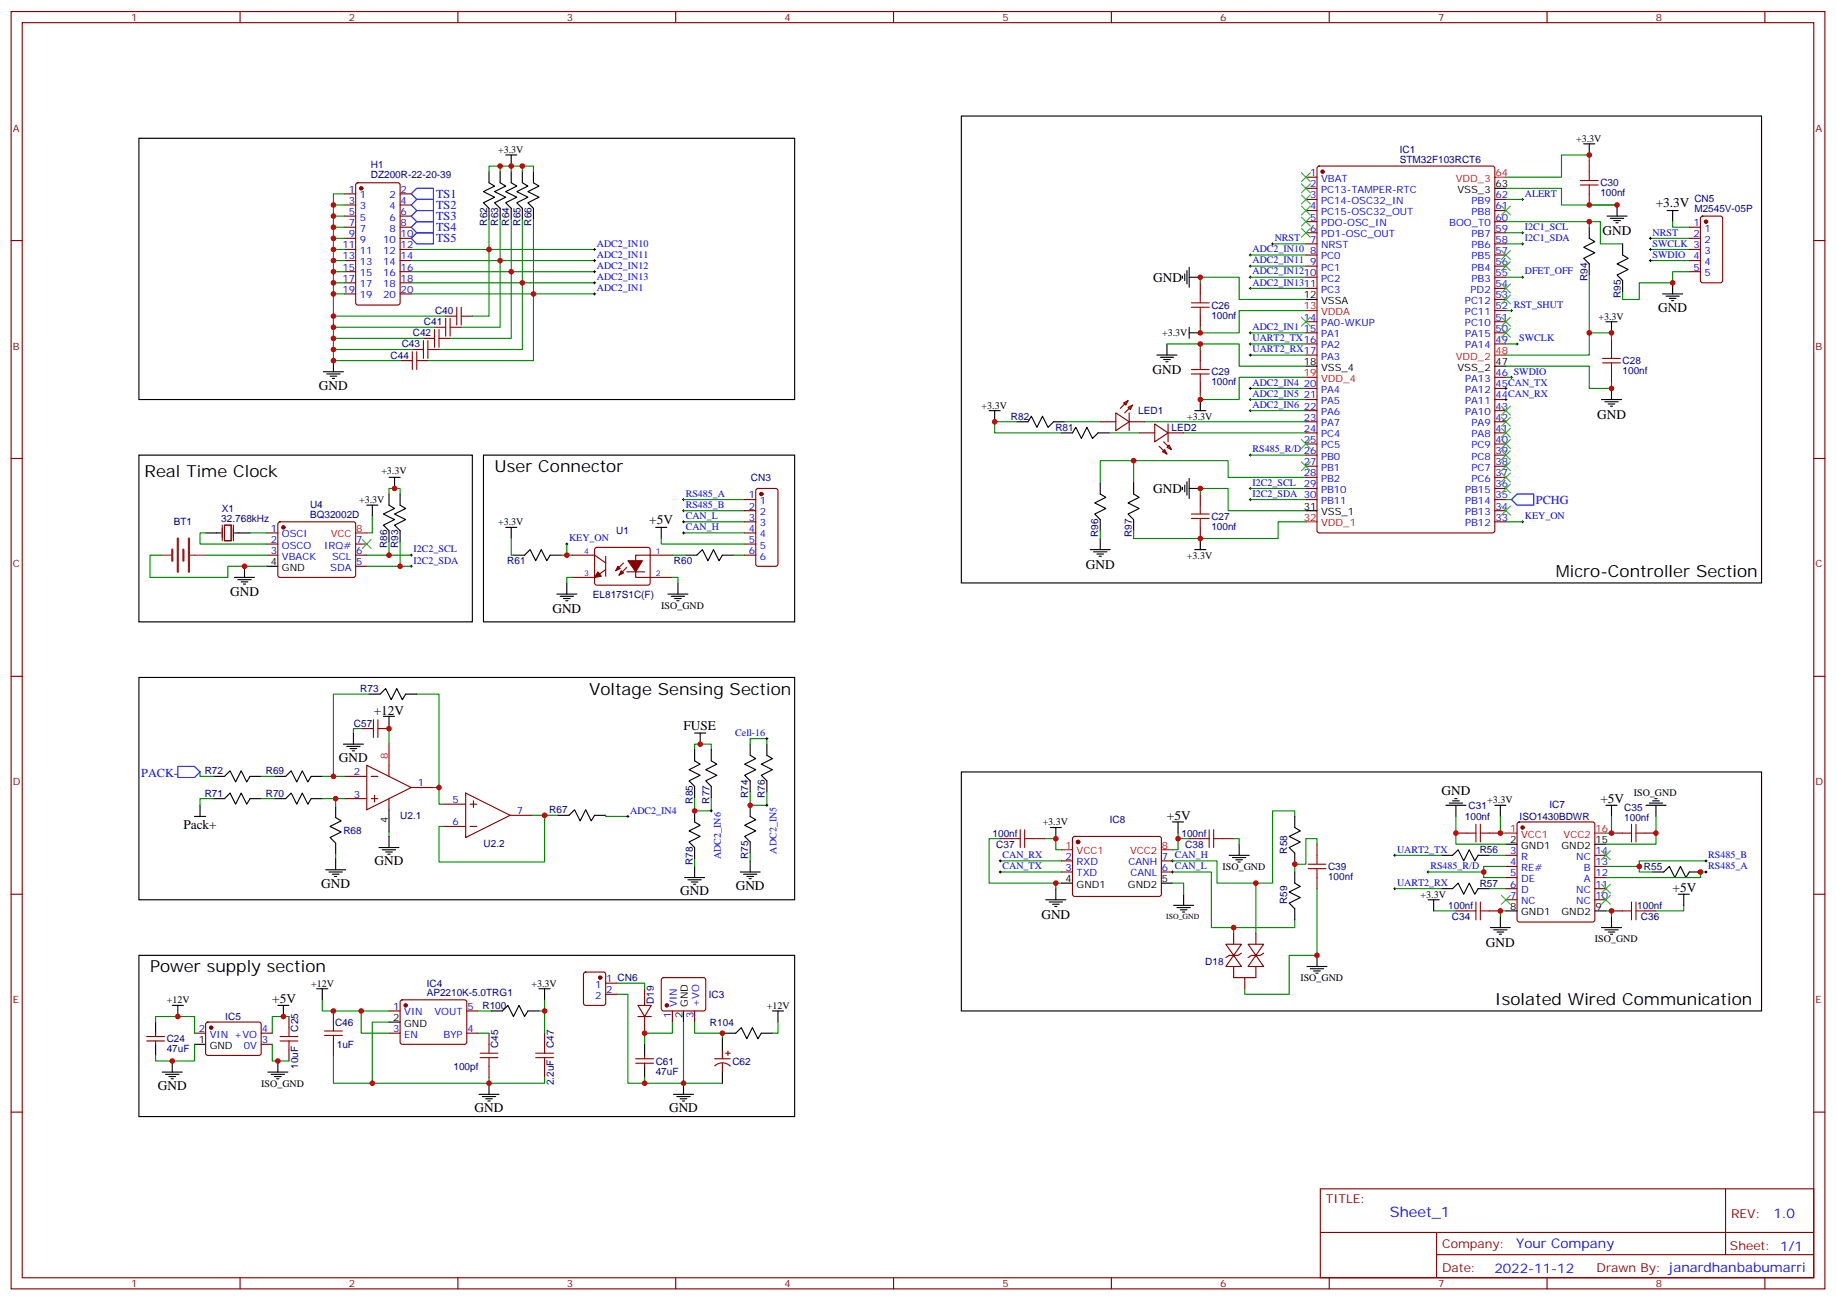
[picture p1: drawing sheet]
<svg xmlns="http://www.w3.org/2000/svg" width="583mm" height="413mm" viewBox="0 0 583 413" stroke-linecap="round" stroke-linejoin="round" font-family="sans-serif">
<defs><g id="words">
<g font-size="5.3">
<text x="157" y="149.7">User Connector</text>
<text x="45.9" y="151.5">Real Time Clock</text>
<text x="493.9" y="183.2">Micro-Controller Section</text>
<text x="187" y="220.6">Voltage Sensing Section</text>
<text x="47.6" y="308.5">Power supply section</text>
<text x="474.5" y="319.1">Isolated Wired Communication</text>
</g>
<text font-size="4.6" fill="#00f" x="441.2" y="386.3">Sheet_1</text>
<g font-size="4.2">
<text x="525.6" y="65.7">+3.3V</text>
<text x="508.7" y="74.6">GND</text>
<text x="366" y="89.4">GND</text>
<text x="526.3" y="98.9">GND</text>
<text x="365.8" y="118.7">GND</text>
<text x="101.2" y="123.6">GND</text>
<text x="506.9" y="132.9">GND</text>
<text x="366" y="156.4">GND</text>
<text x="206.1" y="166.2">+5V</text>
<text x="344.7" y="180.5">GND</text>
<text x="73" y="189.3">GND</text>
<text x="175.3" y="194.6">GND</text>
<text x="118.6" y="227">+12V</text>
<text x="216.9" y="231.5">FUSE</text>
<text x="107.6" y="241.8">GND</text>
<text x="457.6" y="252.3">GND</text>
<text x="508" y="254.8">+5V</text>
<text x="58.2" y="263">Pack+</text>
<text x="370.4" y="260.1">+5V</text>
<text x="118.9" y="274.6">GND</text>
<text x="102" y="281.7">GND</text>
<text x="215.9" y="284.1">GND</text>
<text x="233.5" y="282.4">GND</text>
<text x="530.9" y="283.1">+5V</text>
<text x="330.6" y="291.6">GND</text>
<text x="471.7" y="300.4">GND</text>
<text x="86.4" y="318.3">+5V</text>
<text x="50.1" y="345.9">GND</text>
<text x="150.6" y="352.9">GND</text>
<text x="212.4" y="352.9">GND</text>
</g>
<g font-size="4.2" fill="#00f">
<text x="562.9" y="386.5">1.0</text>
<text x="481.3" y="396.1">Your Company</text>
<text x="474.4" y="403.9">2022-11-12</text>
</g>
<g font-size="3.9" fill="#00f">
<text x="138.5" y="62.8">TS1</text>
<text x="138.5" y="66.3">TS2</text>
<text x="138.5" y="69.9">TS3</text>
<text x="138.5" y="73.4">TS4</text>
<text x="138.5" y="76.9">TS5</text>
<text x="487.5" y="159.8">PCHG</text>
<text x="44.8" y="246.7">PACK-</text>
</g>
<g font-size="3.9" fill="#800">
<text x="420.9" y="381.8">TITLE:</text>
<text x="549.5" y="386.5">REV:</text>
<text x="457.8" y="396">Company:</text>
<text x="549.1" y="396.7">Sheet: 1/1</text>
<text x="457.8" y="403.7">Date:</text>
<text x="506.8" y="403.8">Drawn By: janardhanbabumarri</text>
</g>
<g font-size="3.2" fill="#800">
<text x="41.6" y="6.7">1</text>
<text x="110.8" y="6.7">2</text>
<text x="179.9" y="6.7">3</text>
<text x="249.1" y="6.7">4</text>
<text x="318.2" y="6.7">5</text>
<text x="387.3" y="6.7">6</text>
<text x="456.5" y="6.7">7</text>
<text x="525.6" y="6.7">8</text>
<text x="4.1" y="41.8">A</text>
<text x="576.3" y="41.8">A</text>
<text x="4.1" y="110.9">B</text>
<text x="576.3" y="110.9">B</text>
<text x="4.1" y="180.1">C</text>
<text x="576.3" y="180.1">C</text>
<text x="4.1" y="249.2">D</text>
<text x="576.3" y="249.2">D</text>
<text x="4.1" y="318.3">E</text>
<text x="576.3" y="318.3">E</text>
<text x="41.6" y="408.5">1</text>
<text x="110.8" y="408.5">2</text>
<text x="179.9" y="408.5">3</text>
<text x="249.1" y="408.5">4</text>
<text x="318.2" y="408.5">5</text>
<text x="387.3" y="408.5">6</text>
<text x="456.5" y="408.5">7</text>
<text x="525.6" y="408.5">8</text>
</g>
<g font-size="3.2">
<text x="500.3" y="45">+3.3V</text>
<text x="158.1" y="48.5">+3.3V</text>
<text x="474.7" y="59.4">63</text>
<text x="462.6" y="61.2">VSS_3</text>
<text x="413.8" y="94.7">12</text>
<text x="419.3" y="96.4">VSSA</text>
<text x="507.4" y="101.4">+3.3V</text>
<text x="368.9" y="106.7">+3.3V</text>
<text x="413.8" y="115.9">18</text>
<text x="419.3" y="117.6">VSS_4</text>
<text x="462.6" y="117.6">VSS_2</text>
<text x="474.7" y="115.9">47</text>
<text x="311.6" y="129.6">+3.3V</text>
<text x="376.8" y="133.4">+3.3V</text>
<text x="121" y="150.6">+3.3V</text>
<text x="114" y="159.6">+3.3V</text>
<text x="413.8" y="161.7">31</text>
<text x="158.1" y="166.7">+3.3V</text>
<text x="419.3" y="163.5">VSS_1</text>
<text x="86" y="179.4">4</text>
<text x="376.8" y="177.4">+3.3V</text>
<text x="89.5" y="181.1">GND</text>
<text x="209.9" y="193.2">ISO_GND</text>
<text x="472.1" y="254.9">+3.3V</text>
<text x="518.6" y="252.5">ISO_GND</text>
<text x="123.1" y="261.1" transform="rotate(-90 123.1 261.1)">4</text>
<text x="331" y="261.9">+3.3V</text>
<text x="479.4" y="267.5">2</text>
<text x="482.8" y="269.3">GND1</text>
<text x="495.6" y="269.3">GND2</text>
<text x="506.4" y="267.5">15</text>
<text x="338.2" y="279.9">4</text>
<text x="341.7" y="281.7">GND1</text>
<text x="358.1" y="281.7">GND2</text>
<text x="368.8" y="279.9">5</text>
<text x="388.1" y="276.1">ISO_GND</text>
<text x="450.9" y="284.9">+3.3V</text>
<text x="479.4" y="288.7">8</text>
<text x="482.8" y="290.5">GND1</text>
<text x="495.6" y="290.5">GND2</text>
<text x="506.4" y="288.7">9</text>
<text x="506.3" y="299">ISO_GND</text>
<text x="412.8" y="311.4">ISO_GND</text>
<text x="98.8" y="313.1">+12V</text>
<text x="168.7" y="313.1">+3.3V</text>
<text x="52.9" y="318.3">+12V</text>
<text x="124.8" y="324">2</text>
<text x="216.6" y="323" transform="rotate(-90 216.6 323)">2</text>
<text x="218.4" y="319.5" transform="rotate(-90 218.4 319.5)">GND</text>
<text x="243.4" y="320.1">+12V</text>
<text x="128.3" y="325.8">GND</text>
<text x="63.1" y="331">1</text>
<text x="66.6" y="332.8">GND</text>
<text x="82.9" y="344.9">ISO_GND</text>
</g>
<g font-size="3.2" fill="#000080">
<text x="117.7" y="53.3">H1</text>
<text x="444.3" y="51.6">STM32F103RCT6</text>
<text x="444.3" y="48.6">IC1</text>
<text x="117.7" y="56.6">DZ200R-22-20-39</text>
<text x="508" y="59.1">C30</text>
<text x="508" y="62.3">100nf</text>
<text x="537.8" y="64.2">CN5</text>
<text x="154.6" y="71.6" transform="rotate(-90 154.6 71.6)">R62</text>
<text x="158.1" y="71.6" transform="rotate(-90 158.1 71.6)">R63</text>
<text x="161.7" y="71.6" transform="rotate(-90 161.7 71.6)">R64</text>
<text x="165.2" y="71.6" transform="rotate(-90 165.2 71.6)">R65</text>
<text x="168.7" y="71.6" transform="rotate(-90 168.7 71.6)">R66</text>
<text x="537.8" y="67.4">M2545V-05P</text>
<text x="503.9" y="89.2" transform="rotate(-90 503.9 89.2)">R94</text>
<text x="514.4" y="94.5" transform="rotate(-90 514.4 94.5)">R95</text>
<text x="138.1" y="99.7">C40</text>
<text x="384.5" y="101.1">100nf</text>
<text x="384.5" y="97.9">C26</text>
<text x="131" y="106.7">C42</text>
<text x="134.6" y="103.2">C41</text>
<text x="124" y="113.8">C44</text>
<text x="127.5" y="110.3">C43</text>
<text x="384.5" y="119.1">C29</text>
<text x="515.1" y="118.7">100nf</text>
<text x="515.1" y="115.6">C28</text>
<text x="384.5" y="122.3">100nf</text>
<text x="361.3" y="131.4">LED1</text>
<text x="320.9" y="133.2">R82</text>
<text x="335" y="136.8">R81</text>
<text x="371.9" y="136.7">LED2</text>
<text x="238.4" y="152.7">CN3</text>
<text x="98.4" y="161.2">U4</text>
<text x="55.2" y="166.7">BT1</text>
<text x="70.3" y="165.6">32.768kHz</text>
<text x="70.4" y="162.4">X1</text>
<text x="98.4" y="164.4">BQ32002D</text>
<text x="384.5" y="165">C27</text>
<text x="122.9" y="173.9" transform="rotate(-90 122.9 173.9)">R86</text>
<text x="126.4" y="173.9" transform="rotate(-90 126.4 173.9)">R93</text>
<text x="195.6" y="169.5">U1</text>
<text x="348.6" y="170.4" transform="rotate(-90 348.6 170.4)">R96</text>
<text x="359.2" y="170.4" transform="rotate(-90 359.2 170.4)">R97</text>
<text x="384.5" y="168.1">100nf</text>
<text x="161" y="179.1">R61</text>
<text x="213.9" y="179.1">R60</text>
<text x="188.2" y="189.7">EL817S1C(F)</text>
<text x="114.4" y="219.6">R73</text>
<text x="112.3" y="230.6">C57</text>
<text x="65" y="245.8">R72</text>
<text x="84.4" y="245.8">R69</text>
<text x="65" y="252.8">R71</text>
<text x="84.4" y="252.8">R70</text>
<text x="219.9" y="255" transform="rotate(-90 219.9 255)">R85</text>
<text x="225.2" y="255" transform="rotate(-90 225.2 255)">R77</text>
<text x="237.5" y="253.3" transform="rotate(-90 237.5 253.3)">R74</text>
<text x="242.8" y="253.3" transform="rotate(-90 242.8 253.3)">R76</text>
<text x="466.2" y="256.7">C31</text>
<text x="491.8" y="256.5">IC7</text>
<text x="515.6" y="257.3">C35</text>
<text x="127" y="259.9">U2.1</text>
<text x="174.3" y="258.1">R67</text>
<text x="352.3" y="261">IC8</text>
<text x="465" y="260.2">100nf</text>
<text x="482.4" y="260.2">ISO1430BDWR</text>
<text x="515.6" y="260.5">100nf</text>
<text x="109" y="264.7">R68</text>
<text x="153.5" y="268.7">U2.2</text>
<text x="315.1" y="265.5">100nf</text>
<text x="316.2" y="269">C37</text>
<text x="375" y="265.5">100nf</text>
<text x="376.2" y="269">C38</text>
<text x="219.9" y="274.4" transform="rotate(-90 219.9 274.4)">R78</text>
<text x="237.5" y="272.7" transform="rotate(-90 237.5 272.7)">R75</text>
<text x="408.6" y="270.9" transform="rotate(-90 408.6 270.9)">R58</text>
<text x="469.7" y="270.8">R56</text>
<text x="421.6" y="279.2">100nf</text>
<text x="421.6" y="276.1">C39</text>
<text x="469.7" y="281.4">R57</text>
<text x="521.8" y="276.1">R55</text>
<text x="408.6" y="286.8" transform="rotate(-90 408.6 286.8)">R59</text>
<text x="459.7" y="288.4">100nf</text>
<text x="460.9" y="292">C34</text>
<text x="519.7" y="288.4">100nf</text>
<text x="520.9" y="292">C36</text>
<text x="382.6" y="306.1">D18</text>
<text x="135.5" y="316.1">AP2210K-5.0TRG1</text>
<text x="135.5" y="313.2">IC4</text>
<text x="225" y="316.7">IC3</text>
<text x="71.5" y="323.7">IC5</text>
<text x="153.2" y="320.2">R100</text>
<text x="207.5" y="318.5" transform="rotate(-90 207.5 318.5)">D19</text>
<text x="94.6" y="327.4" transform="rotate(-90 94.6 327.4)">C25</text>
<text x="106.3" y="325.5">C46</text>
<text x="225.4" y="325.5">R104</text>
<text x="52.9" y="334">47uF</text>
<text x="52.9" y="330.8">C24</text>
<text x="106.9" y="332.5">1uF</text>
<text x="158.1" y="332.7" transform="rotate(-90 158.1 332.7)">C45</text>
<text x="175.8" y="332.7" transform="rotate(-90 175.8 332.7)">C47</text>
<text x="94.6" y="339.1" transform="rotate(-90 94.6 339.1)">10uF</text>
<text x="143.9" y="339.6">100pf</text>
<text x="208.1" y="341">47uF</text>
<text x="208.1" y="337.8">C61</text>
<text x="232.5" y="337.8">C62</text>
<text x="175.8" y="344.4" transform="rotate(-90 175.8 344.4)">2.2uF</text>
</g>
<g font-size="3.2" fill="#00f">
<text x="415.9" y="55.9">1</text>
<text x="415.9" y="59.4">2</text>
<text x="419.3" y="57.6">VBAT</text>
<text x="110.7" y="61.2">1</text>
<text x="110.7" y="64.7">3</text>
<text x="114.2" y="62.9">1</text>
<text x="123.7" y="62.9">2</text>
<text x="127.2" y="64.7">4</text>
<text x="127.2" y="61.2">2</text>
<text x="415.9" y="62.9">3</text>
<text x="419.3" y="61.2">PC13-TAMPER-RTC</text>
<text x="419.3" y="64.7">PC14-OSC32_IN</text>
<text x="467.1" y="64.7">PB9</text>
<text x="474.7" y="62.9">62</text>
<text x="484" y="62.4">ALERT</text>
<text x="110.7" y="68.2">5</text>
<text x="110.7" y="71.8">7</text>
<text x="114.2" y="66.5">3</text>
<text x="114.2" y="70">5</text>
<text x="123.7" y="70">6</text>
<text x="123.7" y="66.5">4</text>
<text x="127.2" y="71.8">8</text>
<text x="127.2" y="68.2">6</text>
<text x="415.9" y="66.5">4</text>
<text x="415.9" y="70">5</text>
<text x="419.3" y="68.2">PC15-OSC32_OUT</text>
<text x="419.3" y="71.8">PDO-OSC_IN</text>
<text x="460" y="71.8">BOO_T0</text>
<text x="467.1" y="68.2">PB8</text>
<text x="474.7" y="70">60</text>
<text x="474.7" y="66.5">61</text>
<text x="537.6" y="71.8">1</text>
<text x="110.7" y="75.3">9</text>
<text x="114.2" y="73.5">7</text>
<text x="114.2" y="77">9</text>
<text x="121.7" y="77">10</text>
<text x="123.7" y="73.5">8</text>
<text x="127.2" y="75.3">10</text>
<text x="404.6" y="76.5">NRST</text>
<text x="415.9" y="73.5">6</text>
<text x="415.9" y="77">7</text>
<text x="419.3" y="75.3">PD1-OSC_OUT</text>
<text x="467.1" y="75.3">PB7</text>
<text x="474.7" y="77">58</text>
<text x="474.7" y="73.5">59</text>
<text x="484" y="76.5">I2C1_SDA</text>
<text x="484" y="73">I2C1_SCL</text>
<text x="524.6" y="74.8">NRST</text>
<text x="537.6" y="75.3">2</text>
<text x="541.1" y="73.5">1</text>
<text x="541.1" y="77">2</text>
<text x="108.7" y="78.8">11</text>
<text x="108.7" y="82.3">13</text>
<text x="114.2" y="80.6">11</text>
<text x="121.7" y="80.6">12</text>
<text x="127.2" y="82.3">14</text>
<text x="127.2" y="78.8">12</text>
<text x="189.4" y="78.3">ADC2_IN10</text>
<text x="189.4" y="81.8">ADC2_IN11</text>
<text x="397.6" y="80">ADC2_IN10</text>
<text x="397.6" y="83.6">ADC2_IN11</text>
<text x="415.9" y="80.6">8</text>
<text x="419.3" y="78.8">NRST</text>
<text x="419.3" y="82.3">PC0</text>
<text x="467.1" y="82.3">PB5</text>
<text x="467.1" y="78.8">PB6</text>
<text x="474.7" y="80.6">57</text>
<text x="524.6" y="78.3">SWCLK 3</text>
<text x="524.6" y="81.8">SWDIO</text>
<text x="537.6" y="82.3">4</text>
<text x="541.1" y="80.6">3</text>
<text x="108.7" y="85.9">15</text>
<text x="108.7" y="89.4">17</text>
<text x="114.2" y="84.1">13</text>
<text x="114.2" y="87.6">15</text>
<text x="121.7" y="87.6">16</text>
<text x="121.7" y="84.1">14</text>
<text x="127.2" y="89.4">18</text>
<text x="127.2" y="85.9">16</text>
<text x="189.4" y="85.3">ADC2_IN12</text>
<text x="189.4" y="88.9">ADC2_IN13</text>
<text x="397.6" y="87.1">ADC2_IN1210</text>
<text x="415.9" y="84.1">9</text>
<text x="419.3" y="85.9">PC1</text>
<text x="419.3" y="89.4">PC2</text>
<text x="467.1" y="89.4">PB3</text>
<text x="467.1" y="85.9">PB4</text>
<text x="474.7" y="87.6">55</text>
<text x="474.7" y="84.1">56</text>
<text x="484" y="87.1">DFET_OFF</text>
<text x="537.6" y="85.9">5</text>
<text x="541.1" y="84.1">4</text>
<text x="541.1" y="87.6">5</text>
<text x="108.7" y="92.9">19</text>
<text x="114.2" y="91.2">17</text>
<text x="114.2" y="94.7">19</text>
<text x="121.7" y="94.7">20</text>
<text x="121.7" y="91.2">18</text>
<text x="127.2" y="92.9">20</text>
<text x="189.4" y="92.4">ADC2_IN1</text>
<text x="397.6" y="90.6">ADC2_IN1311</text>
<text x="419.3" y="92.9">PC3</text>
<text x="466.8" y="92.9">PD2</text>
<text x="474.7" y="94.7">53</text>
<text x="474.7" y="91.2">54</text>
<text x="413.8" y="101.7">14</text>
<text x="465" y="100">PC11</text>
<text x="465" y="96.4">PC12</text>
<text x="474.7" y="101.7">51</text>
<text x="474.7" y="98.2">52 RST_SHUT</text>
<text x="397.6" y="104.7">ADC2_IN1</text>
<text x="413.8" y="105.3">15</text>
<text x="419.3" y="103.5">PA0-WKUP</text>
<text x="419.3" y="107">PA1</text>
<text x="465" y="103.5">PC10</text>
<text x="465.1" y="107">PA15</text>
<text x="474.7" y="105.3">50</text>
<text x="397.6" y="108.3">UART2_TX16</text>
<text x="397.6" y="111.8">UART2_RX17</text>
<text x="419.3" y="110.6">PA2</text>
<text x="465.1" y="110.6">PA14</text>
<text x="474.7" y="108.8">49</text>
<text x="482.2" y="108.3">SWCLK</text>
<text x="419.3" y="114.1">PA3</text>
<text x="474.7" y="119.4">46 SWDIO</text>
<text x="397.6" y="122.4">ADC2_IN4</text>
<text x="397.6" y="125.9">ADC2_IN5</text>
<text x="413.8" y="122.9">20</text>
<text x="419.3" y="124.7">PA4</text>
<text x="465.1" y="124.7">PA12</text>
<text x="465.1" y="121.1">PA13</text>
<text x="474.7" y="122.9">45CAN_TX</text>
<text x="397.6" y="129.4">ADC2_IN6</text>
<text x="413.8" y="126.4">21</text>
<text x="413.8" y="130">22</text>
<text x="419.3" y="128.2">PA5</text>
<text x="419.3" y="131.7">PA6</text>
<text x="465.1" y="131.7">PA10</text>
<text x="465.1" y="128.2">PA11</text>
<text x="474.7" y="130">43</text>
<text x="474.7" y="126.4">44CAN_RX</text>
<text x="413.8" y="133.5">23</text>
<text x="413.8" y="137">24</text>
<text x="419.3" y="135.3">PA7</text>
<text x="467.1" y="135.3">PA9</text>
<text x="474.7" y="137">41</text>
<text x="474.7" y="133.5">42</text>
<text x="397.6" y="143.5">RS485_R/D 26</text>
<text x="413.8" y="140.5">25</text>
<text x="419.3" y="138.8">PC4</text>
<text x="419.3" y="142.3">PC5</text>
<text x="467" y="142.3">PC9</text>
<text x="467.1" y="138.8">PA8</text>
<text x="474.7" y="140.5">40</text>
<text x="413.8" y="147.6">27</text>
<text x="419.3" y="145.8">PB0</text>
<text x="419.3" y="149.4">PB1</text>
<text x="467" y="149.4">PC7</text>
<text x="467" y="145.8">PC8</text>
<text x="474.7" y="147.6">38</text>
<text x="474.7" y="144.1">39</text>
<text x="397.6" y="154.1">I2C2_SCL</text>
<text x="413.8" y="151.1">28</text>
<text x="413.8" y="154.7">29</text>
<text x="419.3" y="152.9">PB2</text>
<text x="467" y="152.9">PC6</text>
<text x="474.7" y="154.7">36</text>
<text x="474.7" y="151.1">37</text>
<text x="217.7" y="157.7">RS485_A</text>
<text x="217.7" y="161.2">RS485_B</text>
<text x="237.7" y="158.2">1</text>
<text x="237.7" y="161.7">2</text>
<text x="241.2" y="159.9">1</text>
<text x="397.6" y="157.7">I2C2_SDA 30</text>
<text x="419.3" y="156.4">PB10</text>
<text x="419.3" y="159.9">PB11</text>
<text x="465.1" y="159.9">PB14</text>
<text x="465.1" y="156.4">PB15</text>
<text x="474.7" y="161.7">34</text>
<text x="474.7" y="158.2">35</text>
<text x="217.7" y="164.7">CAN_L</text>
<text x="237.7" y="165.2">3</text>
<text x="241.2" y="163.5">2</text>
<text x="241.2" y="167">3</text>
<text x="465.1" y="167">PB12</text>
<text x="465.1" y="163.5">PB13</text>
<text x="474.7" y="165.2">33</text>
<text x="484" y="164.7">KEY_ON</text>
<text x="86" y="172.3">2</text>
<text x="86" y="168.8">1</text>
<text x="89.5" y="170.5">OSCI</text>
<text x="113.1" y="172.3">7</text>
<text x="180.6" y="171.8">KEY_ON</text>
<text x="217.7" y="168.2">CAN_H</text>
<text x="237.7" y="168.8">4</text>
<text x="237.7" y="172.3">5</text>
<text x="241.2" y="170.5">4</text>
<text x="86" y="175.8">3</text>
<text x="89.5" y="177.6">VBACK</text>
<text x="89.5" y="174.1">OSCO</text>
<text x="102.9" y="174.1">IRQ#</text>
<text x="105.4" y="177.6">SCL</text>
<text x="113.1" y="175.8">6</text>
<text x="113.1" y="179.4">5</text>
<text x="131.2" y="175.3">I2C2_SCL</text>
<text x="131.2" y="178.8">I2C2_SDA</text>
<text x="237.7" y="175.8">6</text>
<text x="241.2" y="174.1">5</text>
<text x="241.2" y="177.6">6</text>
<text x="104.8" y="181.1">SDA</text>
<text x="233.4" y="233.7">Cell-16</text>
<text x="112.3" y="246">2</text>
<text x="132.6" y="249.6">1</text>
<text x="112.3" y="253.1">3</text>
<text x="143.7" y="254.8">5</text>
<text x="143.7" y="261.9">6</text>
<text x="164" y="258.4">7</text>
<text x="200" y="258.2">ADC2_IN4</text>
<text x="228.8" y="272.6" transform="rotate(-90 228.8 272.6)">ADC2_IN6</text>
<text x="246.5" y="270.8" transform="rotate(-90 246.5 270.8)">ADC2_IN5</text>
<text x="318.2" y="275.8">CAN_TX</text>
<text x="318.2" y="272.3">CAN_RX</text>
<text x="338.2" y="272.8">2</text>
<text x="341.7" y="274.6">RXD</text>
<text x="358.2" y="274.6">CANH</text>
<text x="368.8" y="272.8">7 CAN_H</text>
<text x="443.4" y="270.5">UART2_TX</text>
<text x="454" y="275.8">RS485_R/D</text>
<text x="479.4" y="271.1">3</text>
<text x="479.4" y="274.6">4</text>
<text x="482.8" y="272.8">R</text>
<text x="500.3" y="272.8">NC</text>
<text x="506.4" y="274.6">13</text>
<text x="506.4" y="271.1">14</text>
<text x="542.2" y="272.3">RS485_B</text>
<text x="542.2" y="275.8">RS485_A</text>
<text x="338.2" y="276.4">3</text>
<text x="341.7" y="278.1">TXD</text>
<text x="358.8" y="278.1">CANL</text>
<text x="368.8" y="276.4">6 CAN_L</text>
<text x="443.4" y="281.1">UART2_RX</text>
<text x="479.4" y="278.1">5</text>
<text x="479.4" y="281.7">6</text>
<text x="482.8" y="276.4">RE#</text>
<text x="482.8" y="279.9">DE</text>
<text x="502.8" y="276.4">B</text>
<text x="502.8" y="279.9">A</text>
<text x="506.4" y="281.7">11</text>
<text x="506.4" y="278.1">12</text>
<text x="479.4" y="285.2">7</text>
<text x="482.8" y="283.4">D</text>
<text x="482.8" y="286.9">NC</text>
<text x="500.3" y="286.9">NC</text>
<text x="500.3" y="283.4">NC</text>
<text x="506.4" y="285.2">10</text>
<text x="192.4" y="311.6">1 CN6</text>
<text x="188.9" y="313.4">1</text>
<text x="188.9" y="316.9">2</text>
<text x="192.4" y="315.2">2</text>
<text x="124.8" y="320.5">1</text>
<text x="128.3" y="322.2">VIN</text>
<text x="137.9" y="322.2">VOUT</text>
<text x="148.3" y="320.5">5</text>
<text x="213.1" y="323" transform="rotate(-90 213.1 323)">1</text>
<text x="214.8" y="319.5" transform="rotate(-90 214.8 319.5)">VIN</text>
<text x="220.1" y="323" transform="rotate(-90 220.1 323)">3</text>
<text x="221.9" y="319.5" transform="rotate(-90 221.9 319.5)">+VO</text>
<text x="63.1" y="327.5">2</text>
<text x="66.6" y="329.3">VIN +VO</text>
<text x="83.1" y="327.5">4</text>
<text x="124.8" y="327.5">3</text>
<text x="128.3" y="329.3">EN</text>
<text x="140.8" y="329.3">BYP</text>
<text x="148.3" y="327.5">4</text>
<text x="77.4" y="332.8">0V</text>
<text x="83.1" y="331">3</text>
</g>
<g font-size="3.2" fill="#f00">
<text x="462.1" y="57.6">VDD_3</text>
<text x="474.7" y="55.9">64</text>
<text x="413.8" y="98.2">13</text>
<text x="419.3" y="100">VDDA</text>
<text x="474.7" y="112.3">48</text>
<text x="413.8" y="119.4">19</text>
<text x="462.1" y="114.1">VDD_2</text>
<text x="419.3" y="121.1">VDD_4</text>
<text x="413.8" y="165.2">32</text>
<text x="419.3" y="167">VDD_1</text>
<text x="105" y="170.5">VCC</text>
<text x="113.1" y="168.8">8</text>
<text x="123.1" y="240.7" transform="rotate(-90 123.1 240.7)">8</text>
<text x="338.2" y="269.3">1</text>
<text x="368.8" y="269.3">8</text>
<text x="479.4" y="264">1</text>
<text x="482.8" y="265.8">VCC1</text>
<text x="496.3" y="265.8">VCC2</text>
<text x="506.4" y="264">16</text>
<text x="341.7" y="271.1">VCC1</text>
<text x="358.7" y="271.1">VCC2</text>
</g>
<g font-size="2.5" fill="#00f">
<text x="185.4" y="175.8">4</text>
<text x="208.1" y="175.8">1</text>
<text x="185.4" y="182.9">3</text>
<text x="208.1" y="182.9">2</text>
</g>
<text font-size="2.5" x="370.2" y="291.7">ISO_GND</text>
</g></defs>
<g fill="none" stroke="#870000" stroke-width=".35">
<path d="M3.5 3.7h575.8v405.3h-575.8zM7.1 7.2h568.6v398.3h-568.6zM76.2 3.7v3.5M145.3 3.7v3.5M214.5 3.7v3.5M283.6 3.7v3.5M352.8 3.7v3.5M421.9 3.7v3.5M491.1 3.7v3.5M560.2 3.7v3.5M113.1 58.2l.5-.2h12.7l.6 .4 .1 37.7-.5 .6-12.9 .1-.7-.5v-37.6zM414.5 56.2h3.5"/>
<path d="M414.5 59.8h3.5M418.3 52.9l.4-.2h55.1l.6 .4 .1 115.3-.5 .7h-55.3l-.6-.4-.1-115.3zM504.5 50.9v3.6M3.5 76.3h3.6M109.4 72.1h3.5M109.4 75.6h3.5M109.4 79.2h3.5M109.4 61.5h3.5M109.4 65.1h3.5M109.4 68.6h3.5M127 72.1h3.5M127 75.6h3.5"/>
<path d="M127 79.2h3.5M127 61.5h3.5M127 65.1h3.5M127 68.6h3.5M414.5 63.3h3.5M414.5 66.8h3.5M414.5 70.3h3.5M414.5 73.9h3.5M414.5 77.4h3.5M474.5 63.3h3.5M474.5 66.8h3.5M474.5 70.3h3.5"/>
<path d="M474.5 73.9h3.5M474.5 77.4h3.5M504.5 61.5v3.6M536.2 72.1h3.6M536.2 75.6h3.6M536.2 79.2h3.6M540 68.8l.5-.2h5.6l.7 .4v20l-.5 .7h-5.8l-.7-.4v-20zM575.7 76.3h3.6M109.4 82.7h3.5M109.4 86.2h3.5M109.4 93.3h3.5M109.4 89.7h3.5"/>
<path d="M127 82.7h3.5M127 86.2h3.5M127 93.3h3.5M127 89.7h3.5M381 89.7v3.6M414.5 80.9h3.5M414.5 84.5h3.5M414.5 88h3.5M414.5 91.5h3.5M474.5 80.9h3.5M474.5 84.5h3.5M474.5 88h3.5"/>
<path d="M474.5 91.5h3.5M474.5 98.6h3.5M474.5 95h3.5M536.2 82.7h3.6M536.2 86.2h3.6M127.4 114.4h3.5M130.9 110.9h3.5M132.3 114.4h3.5M134.4 107.4h3.5M135.8 110.9h3.5M137.9 103.9h3.6M139.3 107.4h3.6"/>
<path d="M141.5 100.3h3.5M142.9 103.9h3.5M146.4 100.3h3.5M381 100.3v3.6M381 110.9v3.5M414.5 102.1h3.5M414.5 105.6h3.5M414.5 109.1h3.5M414.5 112.7h3.5M474.5 102.1h3.5M474.5 105.6h3.5M474.5 109.1h3.5"/>
<path d="M474.5 119.7h3.5M511.5 107.4v3.5M511.5 118v3.5M349.2 133.8h5M354.2 131l4.2 2.8-4.2 2.9zM356.7 127.8l1.4-.7-.7 1.5zM358.1 129.3l1.4-.7-.7 1.4zM358.1 127.1l-2.5 2.5M358.4 133.8h5M358.4 131v5.7M359.5 128.6l-2.5 2.4M361.6 137.4h4.9"/>
<path d="M366.5 134.5l4.3 2.9-4.3 2.8zM370.8 137.4h4.9M370.8 134.5v5.7M381 121.5v3.5M414.5 123.3h3.5M414.5 126.8h3.5M414.5 130.3h3.5M414.5 133.8h3.5M414.5 137.4h3.5M474.5 123.3h3.5M474.5 126.8h3.5M474.5 130.3h3.5"/>
<path d="M474.5 133.8h3.5M474.5 137.4h3.5M3.5 145.5h3.6M236.4 158.5h3.5M240.1 155.2l.5-.2h5.6l.7 .4v23.6l-.4 .6-5.9 .1-.7-.5v-23.5zM367.9 141.6l2.5 2.5M369.4 140.2l2.4 2.5M369.7 142.7l.7 1.4-1.4-.7zM370.4 142l.7-.7 .7 1.4zM381 156.8v3.5M414.5 140.9h3.5M414.5 144.4h3.5"/>
<path d="M414.5 148h3.5M414.5 151.5h3.5M414.5 155h3.5M414.5 158.5h3.5M474.5 140.9h3.5M474.5 144.4h3.5M474.5 148h3.5M474.5 151.5h3.5M474.5 155h3.5M474.5 158.5h3.5M575.7 145.5h3.6M70.6 166.7v4.9"/>
<path d="M71.3 166.7h2.1v4.9h-2.1zM74.1 166.7v4.9M84.7 176.2h3.5M84.7 169.1h3.5M84.7 172.6h3.5M88.4 165.8l.5-.2h23.3l.5 .2 .2 .5-.1 16.5-.6 .4h-23.6l-.4-.7v-16.2zM112.9 176.2h3.5M112.9 172.6h3.5M112.9 179.7h3.5M181.7 176.2h7l3.6 2.4M189 173.9l.4-.2 16.5 .1 .5 .6-.1 10.9-.6 .4-16.5-.1-.5-.6v-10.6zM192.3 176.5v6.4"/>
<path d="M197.9 178.6l-2.5 2.5M213.4 176.2h-11.6v7h11.6M236.4 165.6h3.5M236.4 162.1h3.5M236.4 176.2h3.5M236.4 169.1h3.5M236.4 172.6h3.5M381 167.4v3.5M474.5 165.6h3.5M474.5 162.1h3.5M192.3 180.8l-3.6 2.4h-7M199 180.1l-2.5 2.4"/>
<path d="M199 181.5h5.6M3.5 214.6h3.6M575.7 214.6h3.6M115 231.2h3.5M119.9 231.2h3.6M109.4 246.4h7M109.4 253.4h7M116.4 242.9l14.1 7-14.1 7.1zM117.8 246.4h2.1M117.8 253.4h2.1M118.9 252.4v2.1M123.5 242.9v3.5"/>
<path d="M123.5 253.4v3.6M130.5 249.9h7.1M140.8 255.2h7M147.8 251.7l14.1 7-14.1 7.1zM149.2 255.2h2.1M150.3 254.1v2.2M161.9 258.7h7.1M140.8 262.3h7M149.2 262.3h2.1M317.5 266.1h3.5M328.1 266.1h3.5M336.9 273.2h3.5"/>
<path d="M336.9 276.7h3.5M340.7 265.6l.4-.2 27.1 .1 .5 .6-.1 17.9-.7 .5-27-.1-.5-.6v-17.7zM368.7 273.2h3.5M368.7 276.7h3.5M377.5 266.1h3.5M388.1 266.1h3.5M418 267.9v3.5M418 278.5v3.5M462.1 264.4h3.6M472.7 264.4h3.5M478 271.4h3.5M478 275h3.5"/>
<path d="M478 278.5h3.5M481.8 261.1l.4-.3h23.3l.5 .3 .2 .4v30.4l-.2 .5-.5 .2h-23.3l-.5-.2-.2-.5v-30.4zM506.2 271.4h3.6M506.2 275h3.6M506.2 278.5h3.6M511.5 264.4h3.6M522.1 264.4h3.5M3.5 283.8h3.6M389.1 299.6h5l-2.5 3.6zM391.6 296.1v3.5M396.2 299.6h4.9l-2.5 3.6zM398.6 296.1v3.5"/>
<path d="M462.1 289.1h3.6M472.7 289.1h3.5M478 282h3.5M478 285.5h3.5M506.2 282h3.6M506.2 285.5h3.6M511.5 289.1h3.6M522.1 289.1h3.5M575.7 283.8h3.6M127.2 317.5l.5-.2h20l.5 .7-.1 13-.6 .4-20.1-.1-.4-.6v-12.7zM185.4 308.7l.5-.2h5.7l.6 .4 .1 9.4-.5 .7-5.9 .1-.6-.5-.1-9.4zM192.3 312h3.5"/>
<path d="M192.3 315.5h3.5M202.5 319.1h4.2l-2.1 3.5zM204.6 313.8v5.3M210.1 310.4l.5-.2h12.7l.5 .2 .2 .5-.1 9.5-.6 .4h-13l-.4-.7v-9.2zM391.6 303.2l2.5 3.5h-5zM391.6 306.7v3.5h7v-3.5M394.1 302.5l-1.1 .7h-2.8l-1.1 .7M395.1 310.2v3.6M398.6 303.2l2.5 3.5h-4.9zM401.1 302.5l-1.1 .7h-2.8l-1 .7M46.6 330.3h5.6M46.6 328.9h5.6"/>
<path d="M49.4 327.9v1M49.4 330.3v1.1M61.7 327.9h3.6M65.5 324.6l.5-.3 16.5 .1 .4 .6-.1 9.5-.6 .4h-16.5l-.4-.7v-9.2zM82.9 327.9h3.5M82.9 331.4h3.5M91.7 322.6v3.5M91.7 333.2v3.5M105.8 320.8v3.5M105.8 331.4v3.5M123.5 320.8h3.5M123.5 327.9h3.5"/>
<path d="M148.2 320.8h3.5M148.2 327.9h3.5M155.2 327.9v3.5M155.2 338.5v3.5M172.9 327.9v3.5M172.9 338.5v3.5M201.8 337.4h5.6M201.8 336h5.6M202.5 322.6h4.2M204.6 322.6v5.3M204.6 334.9v1.1M204.6 337.4v1.1"/>
<path d="M213.4 320.8v3.5M220.5 320.8v3.5M226.8 336h5M226.9 338.3a3.5 3.5 0 0 1 4.9 0M229.3 333.2v2.8M229.3 337.4v2.8M230.4 334.2h1.4M231.1 333.5v1.4M3.5 352.9h3.6M575.7 352.9h3.6M419.1 377.3h156.6v28.2h-156.6zM547.7 377.3v20.9"/>
<path d="M419.1 391.1h156.5M456 398.2h119.6M456 391.1v14.1M76.2 405.5v3.5M145.3 405.5v3.5M214.5 405.5v3.5M283.6 405.5v3.5M352.8 405.5v3.5M421.9 405.5v3.5M491.1 405.5v3.5M560.2 405.5v3.5"/>
</g>
<g fill="#870000" stroke="#870000" stroke-width=".35">
<path d="M189.8 181.5l1.1 1.4-2.2 .3z"/>
<path d="M197.2 181.1l.7 .7-1.4 .7z"/>
<path d="M196.1 179.7l.7 .7-1.4 .7z"/>
<path d="M199.3 177.9h4.6l-2.1 3.6z"/>
<circle cx="128.8" cy="319.1" r=".53"/>
<circle cx="211.7" cy="319.1" r=".53"/>
<circle cx="190.5" cy="310.2" r=".53"/>
<circle cx="419.8" cy="54.5" r=".53"/>
<circle cx="67" cy="326.1" r=".53"/>
<circle cx="483.3" cy="262.6" r=".53"/>
<circle cx="342.2" cy="267.2" r=".53"/>
<circle cx="241.7" cy="156.8" r=".53"/>
<circle cx="541.5" cy="70.3" r=".53"/>
<circle cx="114.7" cy="59.8" r=".53"/>
<circle cx="90" cy="167.4" r=".53"/>
</g>
<g fill="none" stroke="#000" stroke-width=".35">
<path d="M305.2 36.8h254v148.2h-254zM44.1 43.9h208.1v82.9h-208.1zM155.2 54.5v3.5l1.8 1.1-3.5 1.7 3.5 1.8-3.5 1.7 1.7 1.8v3.5M158.7 54.5v3.5l1.8 1.1-3.5 1.7 3.5 1.8-3.5 1.7 1.7 1.8v3.5M160.5 49.2h3.5M162.3 54.5v3.5l1.7 1.1-3.5 1.7 3.5 1.8-3.5 1.7 1.8 1.8v3.5M162.3 49.2v3.5M165.8 54.5v3.5l1.8 1.1-3.6 1.7 3.6 1.8-3.6 1.7 1.8 1.8v3.5M169.3 54.5v3.5l1.8 1.1-3.5 1.7 3.5 1.8-3.5 1.7 1.7 1.8v3.5M474.5 59.8h3.5M502.7 45.6h3.5M504.5 45.6v3.6"/>
<path d="M504.5 72.1v3.5l1.7 1.1-3.5 1.8 3.5 1.7-3.5 1.8 1.8 1.7v3.6M510.1 68.6h6.4M511.2 69.3h4.2M512.2 70h2.1M512.9 70.7h.7M513.3 65.1v3.5M515.1 77.4v3.5l1.7 1.1-3.5 1.7 3.5 1.8-3.5 1.8 1.8 1.7v3.6M529.2 66.8h3.5M530.9 66.8v3.5M375.4 87.6v.7M376.1 86.9v2.1M376.8 85.9v4.2"/>
<path d="M377.5 84.8v6.4M377.5 88h3.5M414.5 95h3.5M527.8 93.3h6.3M528.8 94h4.2M529.9 94.7h2.1M530.6 95.4h.7M530.9 89.7v3.6M102.7 118h6.3M103.7 118.7h4.2M104.8 119.4h2.1M105.8 114.4v3.6"/>
<path d="M367.2 112.7h6.4M368.3 113.4h4.2M369.4 114.1h2.1M370.1 114.8h.7M370.4 109.1v3.6M377.5 105.6h3.5M377.5 103.9v3.5M414.5 116.2h3.5M474.5 116.2h3.5M509.8 102.1h3.5M511.5 102.1v3.5M105.5 120.1h.7"/>
<path d="M314 130.3h3.5M315.7 130.3v3.5M322.8 133.8h3.5l1.1-1.7 1.7 3.5 1.8-3.5 1.8 3.5 1.7-1.8h3.6M336.9 137.4h3.5l1.1-1.8 1.8 3.5 1.7-3.5 1.8 3.5 1.7-1.7h3.6M379.2 130.3h3.6M381 126.8v3.5M508.4 126.8h6.3M509.4 127.5h4.2M510.5 128.2h2.1M511.2 128.9h.7M511.5 123.3v3.5M44.1 144.4h105.8v52.9h-105.8z"/>
<path d="M123.5 156.8v3.5l1.7 1.1-3.5 1.7 3.5 1.8-3.5 1.8 1.8 1.7v3.5M123.5 151.5h3.5M125.2 151.5v3.5M127 156.8v3.5l1.8 1.1-3.6 1.7 3.6 1.8-3.6 1.8 1.8 1.7v3.5M153.5 144.4h98.7v52.9h-98.7zM349.2 153.2v3.6l1.8 1-3.5 1.8 3.5 1.8-3.5 1.7 1.7 1.8v3.5M359.8 153.2v3.6l1.8 1-3.5 1.8 3.5 1.8-3.5 1.7 1.7 1.8v3.5M375.4 154.7v.7M376.1 154v2.1M376.8 152.9v4.2M377.5 151.8v6.4M377.5 155h3.5"/>
<path d="M65.3 169.1h4.9M74.4 169.1h5M77.6 179.7v3.5M84.7 179.7h3.5M116.4 160.3h3.5M118.2 160.3v3.5M160.5 167.4h3.5M162.3 167.4v3.5M163 176.2h3.5l1.8-1.8 1.7 3.5 1.8-3.5 1.8 3.5 1-1.7h3.6M208.1 167.4h3.6M209.9 167.4v3.5M217.7 176.2h3.5l1.8-1.8 1.7 3.5 1.8-3.5 1.7 3.5 1.1-1.7h3.5"/>
<path d="M346.1 174.4h6.3M347.1 175.1h4.3M348.2 175.8h2.1M348.9 176.5h.7M349.2 170.9v3.5M379.2 174.4h3.6M381 170.9v3.5M414.5 162.1h3.5M74.4 183.2h6.4M75.5 183.9h4.2M76.6 184.6h2.1M77.3 185.3h.7"/>
<path d="M176.7 188.5h6.4M177.8 189.2h4.2M178.9 189.9h2.1M179.6 190.6h.7M179.9 185v3.5M212 188.5h6.4M213.1 189.2h4.2M214.1 189.9h2.2M214.8 190.6h.7M215.2 185v3.5M44.1 215h208.1v70.5h-208.1zM109 236.1h6.4"/>
<path d="M110.1 236.9h4.2M111.1 237.6h2.1M111.8 238.3h.7M112.2 232.6v3.5M117.1 220.3h3.5l1.8-1.8 1.8 3.5 1.7-3.5 1.8 3.5 1.1-1.7h3.5M121.7 227.3h3.5M123.5 227.3v3.6M220.5 237.9v3.5l1.7 1.1-3.5 1.8 3.5 1.7-3.5 1.8 1.8 1.8v3.5M220.5 232.6h3.5M222.2 232.6v3.5M225.8 237.9v3.5l1.7 1.1-3.5 1.8 3.5 1.7-3.5 1.8 1.8 1.8v3.5M238.1 236.1v3.6l1.8 1-3.5 1.8 3.5 1.8-3.5 1.7 1.7 1.8v3.5"/>
<path d="M243.4 236.1v3.6l1.8 1-3.5 1.8 3.5 1.8-3.5 1.7 1.7 1.8v3.5M61.7 259.1h3.6M63.5 255.6v3.5M67.7 253.4h3.6l1.7-1.7 1.8 3.5 1.8-3.5 1.7 3.5 1.1-1.8h3.5M67.7 246.4h3.6l1.7-1.8 1.8 3.5 1.8-3.5 1.7 3.5 1.1-1.7h3.5M87.1 246.4h3.6l1.7-1.8 1.8 3.5 1.8-3.5 1.7 3.5 1.1-1.7h3.5M87.1 253.4h3.6l1.7-1.7 1.8 3.5 1.8-3.5 1.7 3.5 1.1-1.8h3.5M106.5 255.9v3.5l1.8 1.1-3.5 1.8 3.5 1.7-3.5 1.8 1.7 1.7v3.6M123.5 257v7M177.1 258.7h3.5l1.8-1.7 1.7 3.5 1.8-3.5 1.8 3.5 1-1.8h3.6M220.5 257.3v3.5l1.7 1.1-3.5 1.8 3.5 1.7-3.5 1.8 1.8 1.8v3.5M238.1 255.6v3.5l1.8 1-3.5 1.8 3.5 1.8-3.5 1.7 1.7 1.8v3.5"/>
<path d="M305.2 245h254v75.8h-254zM411 259.1v3.5l1.7 1.1-3.5 1.7 3.5 1.8-3.5 1.8 1.8 1.7v3.5M459 255.6h6.3M460 254.8h4.3M461.1 254.1h2.1M461.8 253.4h.7M462.1 255.6v3.5M474.5 255.6h3.5M476.2 255.6v3.5M509.8 255.6h3.5M511.5 255.6v3.5M522.5 255.6h6.3"/>
<path d="M523.5 254.8h4.3M524.6 254.1h2.1M525.3 253.4h.7M525.6 255.6v3.5M103.4 276h6.3M104.4 276.7h4.3M105.5 277.4h2.1M106.2 278.1h.7M106.5 272.5v3.5M120.3 269h6.3M121.4 269.7h4.2M122.4 270.4h2.1"/>
<path d="M123.1 271.1h.7M123.5 265.4v3.6M217.3 278.5h6.4M218.4 279.2h4.2M219.4 279.9h2.1M220.5 275v3.5M234.9 276.7h6.4M236 277.4h4.2M237.1 278.1h2.1M237.8 278.8h.7M238.1 273.2v3.5M333.4 262.6h3.5"/>
<path d="M335.1 262.6v3.5M372.2 260.8h3.5M373.9 260.8v3.6M390.2 271.4h6.3M391.2 272.1h4.3M392.3 272.8h2.1M393 273.5h.7M393.3 267.9v3.5M411 276.7v3.5l1.7 1.1-3.5 1.8 3.5 1.7-3.5 1.8 1.8 1.8v3.5M457.6 271.4h3.5l1.7-1.7 1.8 3.5 1.8-3.5 1.7 3.5 1.1-1.8h3.5M478 267.9h3.5M506.2 267.9h3.6"/>
<path d="M524.6 276.7h3.5l1.8-1.7 1.7 3.5 1.8-3.5 1.8 3.5 1-1.8h3.6M220.1 280.6h.7M332 285.5h6.3M333 286.2h4.3M334.1 286.9h2.1M334.8 287.7h.7M335.1 282v3.5M336.9 280.2h3.5M368.7 280.2h3.5M372.5 287.3h6.4M373.6 288h4.2M374.6 288.7h2.2"/>
<path d="M375.4 289.4h.7M375.7 283.8v3.5M453.3 285.5h3.5M455.1 285.5v3.6M457.6 282h3.5l1.7-1.8 1.8 3.6 1.8-3.6 1.7 3.6 1.1-1.8h3.5M473.1 294.4h6.3M474.1 295.1h4.3M475.2 295.8h2.1M475.9 296.5h.7M476.2 290.8v3.6M478 289.1h3.5M506.2 289.1h3.6"/>
<path d="M508.4 294.4h6.3M509.4 295.1h4.2M510.5 295.8h2.1M511.2 296.5h.7M511.5 290.8v3.6M532.7 283.8h3.5M534.5 283.8v3.5M44.1 303.2h208.1v51.1h-208.1zM54.7 319.1h3.5M56.4 319.1v3.5M88.2 319.1h3.5M90 319.1v3.5"/>
<path d="M100.5 313.8h3.6M102.3 313.8v3.5M171.1 313.8h3.5M172.9 313.8v3.5M414.9 306.7h6.3M415.9 307.4h4.3M417 308.1h2.1M417.7 308.8h.7M418 303.2v3.5M49.4 324.3v3.6M49.4 331.4v3.5M54.7 336.7v3.5"/>
<path d="M61.7 331.4h3.6M88.2 336.7v3.5M123.5 324.3h3.5M155.9 320.8h3.6l1.7-1.7 1.8 3.5 1.7-3.5 1.8 3.5 1.1-1.8h3.5M204.6 331.4v3.5M204.6 338.5v3.5M217 320.8v3.5M229.3 329.6v3.6M230 327.9h3.5l1.8-1.8 1.8 3.5 1.7-3.5 1.8 3.5 1.1-1.7h3.5M245.2 320.8h3.5M246.9 320.8v3.5M51.5 340.2h6.4"/>
<path d="M52.6 340.9h4.2M53.6 341.6h2.1M54.3 342.3h.7M85 340.2h6.4M86.1 340.9h4.2M87.1 341.6h2.2M87.8 342.3h.7M152 347.3h6.4M153.1 348h4.2M154.2 348.7h2.1M154.9 349.4h.7M155.2 343.7v3.6"/>
<path d="M213.8 347.3h6.3M214.8 348h4.3M215.9 348.7h2.1M216.6 349.4h.7M217 343.7v3.6M229.3 340.2v3.5"/>
</g>
<g fill="none" stroke="#a10000" stroke-width=".35">
<path d="M501.6 58.7h5.7M501.6 57.3h5.7M504.5 54.5v2.8M504.5 58.7v2.8M145 97.5v5.7M146.4 97.5v5.7M378.2 97.5h5.6M378.2 96.1h5.6M381 93.3v2.8M381 97.5v2.8M130.9 111.6v5.7M132.3 111.6v5.7"/>
<path d="M134.4 108.1v5.6M135.8 108.1v5.6M137.9 104.6v5.6M139.3 104.6v5.6M141.5 101v5.7M142.9 101v5.7M378.2 118.7h5.6M378.2 117.3h5.6M381 114.4v2.9M381 118.7v2.8M508.7 115.1h5.6M508.7 113.7h5.6"/>
<path d="M511.5 110.9v2.8M511.5 115.1v2.9M378.2 164.5h5.6M378.2 163.1h5.6M381 160.3v2.8M381 164.5v2.9M118.5 228.4v5.6M119.9 228.4v5.6M321 266.1h2.8M323.8 263.3v5.7M325.3 263.3v5.7M325.3 266.1h2.8"/>
<path d="M381 266.1h2.8M383.8 263.3v5.7M385.2 266.1h2.9M385.2 263.3v5.7M415.2 274.2h5.7M415.2 275.7h5.7M418 271.4v2.8M418 275.7v2.8M465.7 264.4h2.8M468.5 261.5v5.7M469.9 261.5v5.7M469.9 264.4h2.8"/>
<path d="M515.1 264.4h2.8M517.9 261.5v5.7M519.3 264.4h2.8M519.3 261.5v5.7M465.7 289.1h2.8M468.5 286.2v5.7M469.9 286.2v5.7M469.9 289.1h2.8M515.1 289.1h2.8M517.9 286.2v5.7M519.3 289.1h2.8M519.3 286.2v5.7"/>
<path d="M88.9 330.3h5.6M88.9 328.9h5.6M91.7 326.1v2.8M91.7 330.3v2.9M103 328.6h5.7M103 327.2h5.7M105.8 324.3v2.9M105.8 328.6v2.8M152.4 335.6h5.6M152.4 334.2h5.6M155.2 331.4v2.8M155.2 335.6v2.9"/>
<path d="M170 335.6h5.7M170 334.2h5.7M172.9 331.4v2.8M172.9 335.6v2.9"/>
</g>
<g fill="none" stroke="#008700" stroke-width=".35">
<path d="M155.2 54.5v-1.8h14.1v1.8M158.7 52.7v1.8M162.3 52.7v1.8M165.8 52.7v1.8M478 59.8h17.7v5.3h17.6h-8.8M504.5 50.9v-1.7h-8.8v7h-17.7M105.8 79.2h3.6M105.8 75.6h3.6M105.8 72.1h3.6M105.8 68.6h3.6M105.8 65.1h3.6M109.4 61.5h-3.6v31.8h3.6"/>
<path d="M130.5 79.2h58.2M155.2 69.6v30.7h-5.3M158.7 69.6v34.3h-12.3M162.3 69.6v37.8h-19.4M165.8 69.6v41.3h-26.5M169.3 69.6v44.8h-33.5M403.9 77.4h10.6M478 70.3h26.5v1.8M478 63.3h5.3M478 73.9h5.3M478 77.4h5.3M504.5 70.3h3.5v7.1h7.1"/>
<path d="M523.9 79.2h12.3M523.9 75.6h12.3M530.9 70.3v1.8h5.3M105.8 93.3v7h35.7M105.8 82.7h3.6M105.8 89.7h3.6M105.8 86.2h3.6M130.5 82.7h58.2M130.5 89.7h58.2M130.5 86.2h58.2M130.5 93.3h58.2M381 89.7v-1.7h12.3v7h21.2"/>
<path d="M396.9 88h17.6M396.9 80.9h17.6M396.9 84.5h17.6M396.9 91.5h17.6M414.5 98.6h-21.2v7h-12.3v-1.7M478 88h5.3M478 98.6h1.8M504.5 87.3v18.3M523.9 82.7h12.3M536.2 86.2h-5.3v3.5h-10.6v5.3h-5.2v-2.4M105.8 100.3v3.6h32.1M105.8 103.9v3.5h28.6"/>
<path d="M105.8 107.4v3.5h25.1M105.8 110.9v3.5h21.6M370.4 109.1h10.6M381 110.9v-1.8h12.3v7.1h21.2M396.9 109.1h17.6M396.9 112.7h17.6M396.9 105.6h17.6M414.5 119.7h-21.2v7.1h-12.3v-1.8M478 116.2h26.5v7.1h7v-1.8M478 109.1h3.5M478 119.7h1.8M511.5 107.4v-1.8h-7v7.1h-26.5"/>
<path d="M322.8 133.8h-7.1v3.6h21.2M338 133.8h11.2M352.1 137.4h9.5M363.4 133.8h51.1M375.7 137.4h38.8M396.9 123.3h17.6M396.9 126.8h17.6M396.9 130.3h17.6M123.5 156.8v-1.8h3.5v1.8M217 158.5h19.4M359.8 146.2h-10.6v7M381 156.8v-1.8h8.8v7.1h24.7"/>
<path d="M396.9 155h17.6M396.9 158.5h17.6M396.9 144.4h17.6M414.5 151.5h-24.7v-5.3h-30v7M478 158.5h1.8M51.2 176.2h-3.6v7h24.7v-3.5h12.4M65.3 169.1h-1.8v3.5h21.2M65.3 176.2h19.4M79.4 169.1h5.3M116.4 176.2h14.1M116.4 179.7h14.1M118.2 163.8v5.3h-1.8"/>
<path d="M123.5 171.9v4.3M127 171.9v7.8M162.3 170.9v5.3h.7M178.2 176.2h3.5M179.9 172.6v3.6M209.9 170.9v1.7h26.5M213.4 176.2h4.3M217 165.6h19.4M217 169.1h19.4M217 162.1h19.4M232.8 176.2h3.6M349.2 168.4v2.5"/>
<path d="M414.5 165.6h-8.8v5.3h-45.9v-2.5M478 165.6h5.3M181.7 183.2h-1.8v1.8M213.4 183.2h1.8v1.8M115 231.2h-2.8v1.4M117.1 220.3h-11.3v26.1h-3.5M123.5 230.9v4.9M132.3 220.3h7v29.6M220.5 237.9v-1.8h5.3v1.8M238.1 236.1v-1.7h5.3v1.7M63.5 245v1.4h4.2M67.7 253.4h-4.2v2.2"/>
<path d="M82.9 253.4h4.2M82.9 246.4h4.2M102.3 253.4h7.1M105.8 246.4h3.6M106.5 253.4v2.5M137.6 249.9h1.7v5.3h1.5M169 258.7h8.1M172.9 258.7v14.8h-33.6v-11.2h1.5M192.3 258.7v.4h7M220.5 253.1v4.2h5.3v-4.2M238.1 251.3v4.3h5.3v-4.3M411 259.1v-1.8h-7.1v22.9h-17.6v-7h-14.1"/>
<path d="M462.1 259.1v8.8h15.9M476.2 259.1v5.3h1.8M511.5 259.1v5.3h-1.7M525.6 259.1v8.8h-15.8M106.5 271.1v1.4M123.5 264v1.4M220.5 272.5v2.5M238.1 270.7v2.5M317.5 266.1h-3.5v14.1h21.1M317.5 276.7h19.4M317.5 273.2h19.4M331.6 266.1h3.5v3.6h1.8"/>
<path d="M372.2 276.7h12.3v17.7h26.5v-2.5M373.9 264.4v5.3h-1.7M373.9 266.1h3.6M391.6 266.1h1.7v1.8M418 267.9v-1.8h-3.5v8.1h-3.5v2.5M442.7 271.4h14.9M453.3 276.7h17.7M472.7 271.4h5.3M478 275h-7v3.5h7M509.8 275h10.5v1.7h4.3M541.5 276.7h-1.7v1.8h-30M541.5 273.2h-21.2v1.8"/>
<path d="M336.9 280.2h-1.8v1.8M372.2 280.2h3.5v3.6M391.6 294.4v1.7M398.6 280.2v15.9M418 282v21.2h-8.8v12.3h-14.1v-1.7M442.7 282h14.9M455.1 289.1h7M472.7 282h5.3M478 289.1h-1.8v1.7M509.8 289.1h1.7v1.7M534.5 287.3v1.8h-8.9M102.3 317.3v3.5h12.4"/>
<path d="M172.9 317.3v10.6M195.8 315.5h3.5v28.2h30M195.8 312h8.8v1.8M49.4 324.3v-1.7h12.3v5.3M61.7 331.4v5.3h-12.3v-1.8M86.4 331.4v5.3h5.3M91.7 322.6h-5.3v5.3M105.8 334.9v8.8h12.4M123.5 324.3h-5.3v19.4h37v-1.7M123.5 320.8h-8.8v7.1h8.8M151.7 327.9h3.5M151.7 320.8h4.2"/>
<path d="M171.1 320.8h1.8M213.4 324.3v3.6h-8.8v3.5M217 324.3v19.4M220.5 324.3v3.6h8.8v1.7M229.3 327.9h.7M246.9 324.3v3.6h-1.7M172.9 342v1.7h-17.7M204.6 342v1.7"/>
</g>
<path d="M474.5 56.2h3.5M414.5 98.6h3.5M414.5 119.7h3.5M474.5 112.7h3.5M112.9 169.1h3.5M414.5 165.6h3.5M123.5 235.8v7.1M336.9 269.7h3.5M368.7 269.7h3.5M478 264.4h3.5M506.2 264.4h3.6" fill="none" stroke="#f00" stroke-width=".35"/>
<g fill="none" stroke="#000" stroke-width=".32">
<path d="M188.4 79.2h.7M188.7 78.8v.7M403.6 77.4h.7M403.9 77v.8M483 77.4h.7M483 73.9h.7M483 63.3h.7M483.3 62.9v.7M483.3 73.5v.7M483.3 77v.8M523.5 79.2h.7M523.5 75.6h.7"/>
<path d="M523.9 75.3v.7M523.9 78.8v.7M188.4 82.7h.7M188.4 86.2h.7M188.4 89.7h.7M188.4 93.3h.7M188.7 82.3v.7M188.7 85.9v.7M188.7 89.4v.7M188.7 92.9v.7M396.5 88h.7M396.5 80.9h.7"/>
<path d="M396.5 84.5h.7M396.5 91.5h.7M396.9 80.6v.7M396.9 84.1v.7M396.9 87.6v.7M396.9 91.2v.7M479.4 98.6h.7M479.8 98.2v.7M483 88h.7M483.3 87.6v.7M523.5 82.7h.7M523.9 82.3v.7"/>
<path d="M396.5 109.1h.7M396.5 112.7h.7M396.5 105.6h.7M396.9 105.3v.7M396.9 108.8v.7M396.9 112.3v.7M479.4 119.7h.7M479.8 119.4v.7M481.2 109.1h.7M481.5 108.8v.7M396.5 123.3h.7M396.5 126.8h.7"/>
<path d="M396.5 130.3h.7M396.9 122.9v.7M396.9 126.4v.7M396.9 130v.7M477.7 123.3h.7M477.7 126.8h.7M478 122.9v.7M478 126.4v.7M216.6 158.5h.7M217 158.2v.7M396.5 155h.7M396.5 158.5h.7"/>
<path d="M396.5 144.4h.7M396.9 144.1v.7M396.9 154.7v.7M396.9 158.2v.7M130.2 176.2h.7M130.2 179.7h.7M130.5 175.8v.7M130.5 179.4v.7M179.6 172.6h.7M179.9 172.3v.7M216.6 165.6h.7M216.6 169.1h.7"/>
<path d="M216.6 162.1h.7M217 161.7v.7M217 165.2v.7M217 168.8v.7M483 165.6h.7M483.3 165.2v.7M243.1 234.4h.7M243.4 234v.7M199 259.1h.7M199.3 258.7v.7M225.4 257.3h.7M225.8 257v.7"/>
<path d="M243.1 255.6h.7M243.4 255.2v.7M317.1 276.7h.8M317.1 273.2h.8M317.5 272.8v.7M317.5 276.4v.7M371.8 276.7h.7M371.8 273.2h.7M372.2 272.8v.7M372.2 276.4v.7M442.4 271.4h.7M442.7 271.1v.7"/>
<path d="M453 276.7h.7M453.3 276.4v.7M541.2 276.7h.7M541.2 273.2h.7M541.5 272.8v.7M541.5 276.4v.7M442.4 282h.7M442.7 281.7v.7"/>
</g>
<path d="M132.3 59.8h5.3v3.5h-5.3l-1.8-1.8zM130.5 65.1l1.8-1.8h5.3v3.5h-5.3zM130.5 68.6l1.8-1.8h5.3v3.5h-5.3zM130.5 72.1l1.8-1.8h5.3v3.6h-5.3zM130.5 75.6l1.8-1.7h5.3v3.5h-5.3zM479.8 158.5l1.7-1.7h5.3v3.5h-5.3zM56.4 243.2h5.3l1.8 1.8-1.8 1.7h-5.3z" fill="none" stroke="#00f" stroke-width=".35"/>
<path d="M51.2 176.2h3.5M60.3 176.2h5" fill="none" stroke="#8c2424" stroke-width=".35"/>
<path d="M54.7 174.4v3.5M56.4 170.9v10.6M58.2 174.4v3.5M60 170.9v10.6" fill="none" stroke="#8c2424" stroke-width=".71"/>
<g fill="none" stroke="#3c3" stroke-width=".35">
<path d="M413.1 58.3l2.8 2.9M413.1 54.8l2.8 2.8M415.9 58.3l-2.8 2.9M415.9 54.8l-2.8 2.8M413.1 72.5l2.8 2.8M413.1 68.9l2.8 2.9M413.1 65.4l2.8 2.8M413.1 61.9l2.8 2.8M415.9 72.5l-2.8 2.8M415.9 68.9l-2.8 2.9M415.9 65.4l-2.8 2.8M415.9 61.9l-2.8 2.8"/>
<path d="M476.6 65.4l2.8 2.8M476.6 79.5l2.8 2.8M479.4 65.4l-2.8 2.8M479.4 79.5l-2.8 2.8M476.6 83l2.8 2.9M476.6 90.1l2.8 2.8M476.6 93.6l2.8 2.8M479.4 83l-2.8 2.9M479.4 90.1l-2.8 2.8M479.4 93.6l-2.8 2.8M413.1 100.7l2.8 2.8M415.9 100.7l-2.8 2.8"/>
<path d="M476.6 100.7l2.8 2.8M476.6 104.2l2.8 2.8M479.4 100.7l-2.8 2.8M479.4 104.2l-2.8 2.8M413.1 139.5l2.8 2.8M415.9 139.5l-2.8 2.8M476.6 128.9l2.8 2.8M476.6 132.4l2.8 2.9M476.6 136l2.8 2.8M476.6 139.5l2.8 2.8M479.4 128.9l-2.8 2.8M479.4 132.4l-2.8 2.9"/>
<path d="M479.4 136l-2.8 2.8M479.4 139.5l-2.8 2.8M413.1 146.5l2.8 2.9M415.9 146.5l-2.8 2.9M476.6 143l2.8 2.8M476.6 150.1l2.8 2.8M476.6 153.6l2.8 2.8M476.6 146.5l2.8 2.9M479.4 143l-2.8 2.8M479.4 150.1l-2.8 2.8M479.4 153.6l-2.8 2.8M479.4 146.5l-2.8 2.9"/>
<path d="M115 171.2l2.8 2.9M117.8 171.2l-2.8 2.9M476.6 160.7l2.8 2.8M479.4 160.7l-2.8 2.8M508.4 270l2.8 2.8M511.2 270l-2.8 2.8M476.6 284.1l2.8 2.8M479.4 284.1l-2.8 2.8M508.4 280.6l2.8 2.8M508.4 284.1l2.8 2.8M511.2 280.6l-2.8 2.8M511.2 284.1l-2.8 2.8"/>
</g>
<g fill="#c00">
<circle cx="155.2" cy="343.7" r=".88"/>
<circle cx="114.7" cy="320.8" r=".88"/>
<circle cx="118.2" cy="343.7" r=".88"/>
<circle cx="105.8" cy="320.8" r=".88"/>
<circle cx="172.9" cy="320.8" r=".88"/>
<circle cx="204.6" cy="327.9" r=".88"/>
<circle cx="217" cy="343.7" r=".88"/>
<circle cx="229.3" cy="327.9" r=".88"/>
<circle cx="204.6" cy="343.7" r=".88"/>
<circle cx="54.7" cy="336.7" r=".88"/>
<circle cx="88.2" cy="336.7" r=".88"/>
<circle cx="56.4" cy="322.6" r=".88"/>
<circle cx="90" cy="322.6" r=".88"/>
<circle cx="504.5" cy="49.2" r=".88"/>
<circle cx="511.5" cy="105.6" r=".88"/>
<circle cx="381" cy="170.9" r=".88"/>
<circle cx="381" cy="126.8" r=".88"/>
<circle cx="381" cy="105.6" r=".88"/>
<circle cx="381" cy="88" r=".88"/>
<circle cx="381" cy="155" r=".88"/>
<circle cx="511.5" cy="123.3" r=".88"/>
<circle cx="504.5" cy="65.1" r=".88"/>
<circle cx="381" cy="109.1" r=".88"/>
<circle cx="539.8" cy="276.7" r=".88"/>
<circle cx="520.3" cy="275" r=".88"/>
<circle cx="471" cy="276.7" r=".88"/>
<circle cx="476.3" cy="264.4" r=".88"/>
<circle cx="462.1" cy="264.4" r=".88"/>
<circle cx="476.3" cy="289.1" r=".88"/>
<circle cx="511.5" cy="264.4" r=".88"/>
<circle cx="525.6" cy="264.4" r=".88"/>
<circle cx="511.5" cy="289.1" r=".88"/>
<circle cx="335.1" cy="266.1" r=".88"/>
<circle cx="335.1" cy="280.2" r=".88"/>
<circle cx="411" cy="274.2" r=".88"/>
<circle cx="373.9" cy="266.1" r=".88"/>
<circle cx="391.6" cy="294.4" r=".88"/>
<circle cx="398.6" cy="280.2" r=".88"/>
<circle cx="418" cy="303.2" r=".88"/>
<circle cx="179.9" cy="176.2" r=".88"/>
<circle cx="105.8" cy="89.7" r=".88"/>
<circle cx="105.8" cy="86.2" r=".88"/>
<circle cx="105.8" cy="82.7" r=".88"/>
<circle cx="105.8" cy="79.2" r=".88"/>
<circle cx="105.8" cy="75.6" r=".88"/>
<circle cx="105.8" cy="72.1" r=".88"/>
<circle cx="105.8" cy="68.6" r=".88"/>
<circle cx="105.8" cy="65.1" r=".88"/>
<circle cx="155.2" cy="79.2" r=".88"/>
<circle cx="158.8" cy="82.7" r=".88"/>
<circle cx="162.3" cy="86.2" r=".88"/>
<circle cx="165.8" cy="89.7" r=".88"/>
<circle cx="169.3" cy="93.3" r=".88"/>
<circle cx="158.8" cy="52.7" r=".88"/>
<circle cx="162.3" cy="52.7" r=".88"/>
<circle cx="165.8" cy="52.7" r=".88"/>
<circle cx="105.8" cy="93.3" r=".88"/>
<circle cx="105.8" cy="100.3" r=".88"/>
<circle cx="105.8" cy="103.9" r=".88"/>
<circle cx="105.8" cy="107.4" r=".88"/>
<circle cx="105.8" cy="110.9" r=".88"/>
<circle cx="105.8" cy="114.4" r=".88"/>
<circle cx="123.5" cy="231.2" r=".88"/>
<circle cx="172.9" cy="258.7" r=".88"/>
<circle cx="139.3" cy="249.9" r=".88"/>
<circle cx="106.5" cy="253.4" r=".88"/>
<circle cx="105.8" cy="246.4" r=".88"/>
<circle cx="238.1" cy="255.6" r=".88"/>
<circle cx="220.5" cy="257.3" r=".88"/>
<circle cx="222.3" cy="236.1" r=".88"/>
<circle cx="315.7" cy="133.8" r=".88"/>
<circle cx="125.2" cy="155" r=".88"/>
<circle cx="123.5" cy="176.2" r=".88"/>
<circle cx="127" cy="179.7" r=".88"/>
<circle cx="513.3" cy="65.1" r=".88"/>
<circle cx="504.5" cy="70.3" r=".88"/>
<circle cx="530.9" cy="89.7" r=".88"/>
<circle cx="504.5" cy="105.6" r=".88"/>
<circle cx="359.8" cy="146.2" r=".88"/>
<circle cx="77.6" cy="179.7" r=".88"/>
</g>
<use href="#words"/>
</svg>
